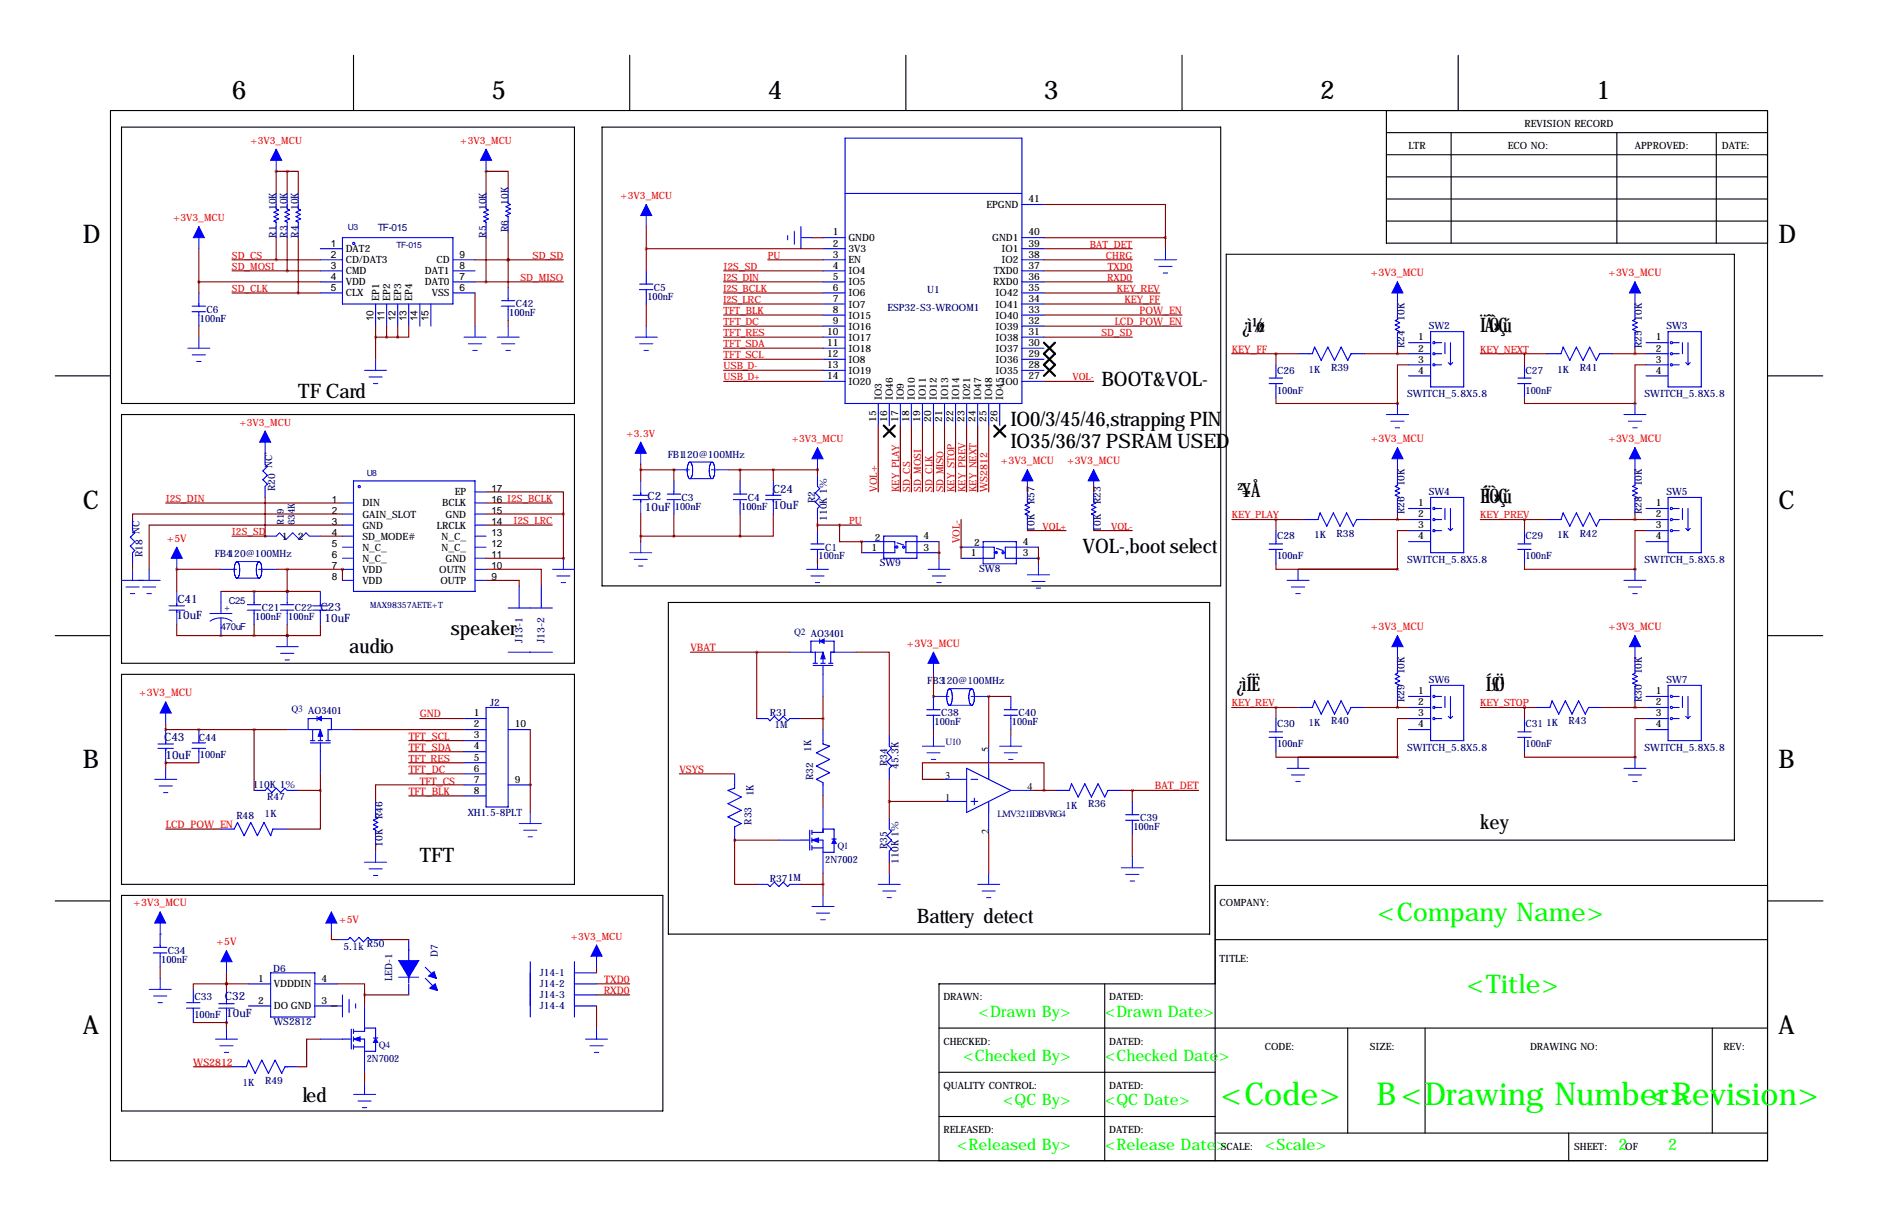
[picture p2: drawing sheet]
<svg xmlns="http://www.w3.org/2000/svg" width="432mm" height="279mm" viewBox="0 0 432 279" stroke-linecap="round" stroke-linejoin="round" font-family="sans-serif">
<defs><g id="words">
<g font-size="7.3" fill="#0f0">
<text x="280.7" y="254">&lt;Code&gt;</text>
<text x="316.5" y="254">B&lt;Drawing Number&gt;</text>
<text x="379" y="254">&lt;Revision&gt;</text>
</g>
<g font-size="5.9">
<text x="53.3" y="22.9">6</text>
<text x="113" y="22.9">5</text>
<text x="176.5" y="22.9">4</text>
<text x="240" y="22.9">3</text>
<text x="303.5" y="22.9">2</text>
<text x="367" y="22.9">1</text>
<text x="19" y="55.9">D</text>
<text x="408.9" y="55.9">D</text>
<text x="19" y="116.8">C</text>
<text x="408.9" y="116.8">C</text>
<text x="19" y="176.5">B</text>
<text x="408.9" y="176.5">B</text>
<text x="19" y="237.5">A</text>
<text x="408.9" y="237.5">A</text>
</g>
<g font-size="5.9" fill="#0f0">
<text x="316.8" y="211.6">&lt;Company Name&gt;</text>
<text x="337.3" y="228.1">&lt;Title&gt;</text>
</g>
<g font-size="4.6">
<text x="285.7" y="76.2">¿ì½</text>
<text x="288.9" y="76.2">ø</text>
<text x="340.4" y="76.2">ÏÂÒ»Çú</text>
<text x="253.2" y="88.6">BOOT&amp;VOL-</text>
<text x="68.6" y="91.4">TF Card</text>
<text x="232.4" y="97.8">IO0/3/45/46,strapping PIN</text>
<text x="232.4" y="102.9">IO35/36/37 PSRAM USED</text>
<text x="284.5" y="114.3">²¥·Å</text>
<text x="340.4" y="115.6">ÉÏÒ»Çú</text>
<text x="248.9" y="127">VOL-,boot select</text>
<text x="103.6" y="145.8">speaker</text>
<text x="80.3" y="150.1">audio</text>
<text x="284.5" y="158.8">¿ìÍË</text>
<text x="341.6" y="158.8">Í£Ö¹</text>
<text x="340.4" y="190.5">key</text>
<text x="96.5" y="198.1">TFT</text>
<text x="210.8" y="212.1">Battery detect</text>
<text x="69.6" y="253.2">led</text>
</g>
<g font-size="3.6" fill="#0f0">
<text x="225" y="233.7">&lt;Drawn By&gt;</text>
<text x="254" y="233.7">&lt;Drawn Date&gt;</text>
<text x="221.4" y="243.8">&lt;Checked By&gt;</text>
<text x="254" y="243.8">&lt;Checked Date&gt;</text>
<text x="230.6" y="254">&lt;QC By&gt;</text>
<text x="254" y="254">&lt;QC Date&gt;</text>
<text x="220" y="264.2">&lt;Released By&gt;</text>
<text x="254" y="264.2">&lt;Release Date&gt;</text>
<text x="290.8" y="264.2">&lt;Scale&gt;</text>
<text x="372.1" y="264.2">2</text>
<text x="383.5" y="264.2">2</text>
</g>
<g font-size="2.6" fill="#000080">
<text x="177.7" y="113.4">C24</text>
<text x="148.3" y="117.4">10uF</text>
<text x="148.9" y="114.9">C2</text>
<text x="177.8" y="116.9">10uF</text>
<text x="40.6" y="142.3">10uF</text>
<text x="40.8" y="138.5">C41</text>
<text x="73.7" y="140.3">C23</text>
<text x="74.6" y="142.8">10uF</text>
<text x="37.7" y="170.2">C43</text>
<text x="38.1" y="174.3">10uF</text>
<text x="51.7" y="229.7">C32</text>
<text x="52" y="233.7">10uF</text>
</g>
<g font-size="2.4" fill="#f00">
<text x="315.2" y="63.5">+3V3_MCU</text>
<text x="369.8" y="63.5">+3V3_MCU</text>
<text x="258.5" y="69.6">KEY_FF</text>
<text x="256.3" y="74.7">LCD_POW_EN</text>
<text x="262" y="72.1">POW_EN</text>
<text x="283.2" y="81">KEY_FF</text>
<text x="315.2" y="101.6">+3V3_MCU</text>
<text x="369.8" y="101.6">+3V3_MCU</text>
<text x="230.1" y="106.7">+3V3_MCU</text>
<text x="245.3" y="106.7">+3V3_MCU</text>
<text x="201.7" y="113" transform="rotate(-90 201.7 113)">VOL+</text>
<text x="227.1" y="113" transform="rotate(-90 227.1 113)">WS2812</text>
<text x="38.3" y="124.5">+5V</text>
<text x="220.7" y="124.8" transform="rotate(-90 220.7 124.8)">VOL-</text>
<text x="158.7" y="149.6">VBAT</text>
<text x="208.5" y="148.6">+3V3_MCU</text>
<text x="315.2" y="144.8">+3V3_MCU</text>
<text x="369.8" y="144.8">+3V3_MCU</text>
<text x="32" y="160">+3V3_MCU</text>
<text x="96.5" y="164.8">GND</text>
<text x="94" y="169.9">TFT_SCL</text>
<text x="94" y="172.5">TFT_SDA</text>
<text x="94" y="177.5">TFT_DC</text>
<text x="156.2" y="177.5">VSYS</text>
<text x="94" y="182.6">TFT_BLK</text>
<text x="96.5" y="180.3">TFT_CS</text>
<text x="265.5" y="181.4">BAT_DET</text>
<text x="38.1" y="190.2">LCD_POW_EN</text>
<text x="30.7" y="208.3">+3V3_MCU</text>
<text x="78" y="212.1">+5V</text>
<text x="49.8" y="217.2">+5V</text>
<text x="138.9" y="225.8">TXD0</text>
<text x="138.8" y="228.3">RXD0</text>
<text x="44.4" y="244.9">WS2812</text>
</g>
<g font-size="2.4">
<text x="64.8" y="124">1</text>
<text x="68.5" y="124">2</text>
<text x="227.3" y="172.7" transform="rotate(-90 227.3 172.7)">5</text>
<text x="217.4" y="179.1">3</text>
<text x="217.4" y="184.1">1</text>
<text x="236.2" y="181.6">4</text>
<text x="227.3" y="191.6" transform="rotate(-90 227.3 191.6)">2</text>
</g>
<g font-size="2.4" fill="#000080">
<text x="120.1" y="147.8" transform="rotate(-90 120.1 147.8)">J13-1</text>
<text x="125.2" y="147.8" transform="rotate(-90 125.2 147.8)">J13-2</text>
</g>
<g font-size="2.3">
<text x="350.5" y="29.2">REVISION RECORD</text>
<text x="323.8" y="34.3">LTR</text>
<text x="346.7" y="34.3">ECO NO:</text>
<text x="375.9" y="34.3">APPROVED:</text>
<text x="395.9" y="34.3">DATE:</text>
<text x="226.8" y="47.8">EPGND</text>
<text x="236.5" y="46.5">41</text>
<text x="76" y="56.6">1</text>
<text x="76" y="59.2">2</text>
<text x="79.5" y="58">DAT2</text>
<text x="105.7" y="59.2">9</text>
<text x="191.5" y="54.1">1</text>
<text x="191.5" y="56.6">2</text>
<text x="191.5" y="59.2">3</text>
<text x="195.1" y="55.4">GND0</text>
<text x="195.1" y="58">3V3</text>
<text x="228.1" y="55.4">GND1</text>
<text x="230.2" y="58">IO1</text>
<text x="236.5" y="59.2">38</text>
<text x="236.5" y="56.6">39</text>
<text x="236.5" y="54.1">40</text>
<text x="76" y="61.7">3</text>
<text x="76" y="64.3">4</text>
<text x="79.5" y="60.5">CD/DAT3</text>
<text x="79.5" y="63">CMD</text>
<text x="79.5" y="65.6">VDD</text>
<text x="97.7" y="65.6">DAT0</text>
<text x="97.7" y="63">DAT1</text>
<text x="100.3" y="60.5">CD</text>
<text x="105.7" y="64.3">7</text>
<text x="105.7" y="61.7">8</text>
<text x="191.5" y="61.7">4</text>
<text x="191.5" y="64.3">5</text>
<text x="195.1" y="60.5">EN</text>
<text x="195.1" y="63">IO4</text>
<text x="195.1" y="65.6">IO5</text>
<text x="228.4" y="65.6">RXD0</text>
<text x="228.5" y="63">TXD0</text>
<text x="230.2" y="60.5">IO2</text>
<text x="236.5" y="64.3">36</text>
<text x="236.5" y="61.7">37</text>
<text x="76" y="66.8">5</text>
<text x="79.5" y="68.1">CLX</text>
<text x="87.2" y="69.1" transform="rotate(-90 87.2 69.1)">EP1</text>
<text x="89.7" y="69.1" transform="rotate(-90 89.7 69.1)">EP2</text>
<text x="92.2" y="69.1" transform="rotate(-90 92.2 69.1)">EP3</text>
<text x="94.8" y="69.1" transform="rotate(-90 94.8 69.1)">EP4</text>
<text x="99.3" y="68.1">VSS</text>
<text x="105.7" y="66.8">6</text>
<text x="191.5" y="66.8">6</text>
<text x="191.5" y="69.3">7</text>
<text x="191.5" y="71.9">8</text>
<text x="195.1" y="68.1">IO6</text>
<text x="195.1" y="70.7">IO7</text>
<text x="228.9" y="70.7">IO41</text>
<text x="228.9" y="68.1">IO42</text>
<text x="236.5" y="71.9">33</text>
<text x="236.5" y="69.3">34</text>
<text x="236.5" y="66.8">35</text>
<text x="85.9" y="73.7" transform="rotate(-90 85.9 73.7)">10</text>
<text x="88.4" y="73.7" transform="rotate(-90 88.4 73.7)">11</text>
<text x="90.9" y="73.7" transform="rotate(-90 90.9 73.7)">12</text>
<text x="93.5" y="73.7" transform="rotate(-90 93.5 73.7)">13</text>
<text x="96" y="73.7" transform="rotate(-90 96 73.7)">14</text>
<text x="98.6" y="73.7" transform="rotate(-90 98.6 73.7)">15</text>
<text x="190.2" y="77">10</text>
<text x="191.5" y="74.4">9</text>
<text x="195.1" y="73.2">IO15</text>
<text x="195.1" y="75.7">IO16</text>
<text x="228.9" y="75.7">IO39</text>
<text x="228.9" y="73.2">IO40</text>
<text x="236.5" y="77">31</text>
<text x="236.5" y="74.4">32</text>
<text x="190.2" y="79.5">11</text>
<text x="190.2" y="82">12</text>
<text x="195.1" y="78.3">IO17</text>
<text x="195.1" y="80.8">IO18</text>
<text x="195.1" y="83.4">IO8</text>
<text x="228.9" y="83.4">IO36</text>
<text x="228.9" y="80.8">IO37</text>
<text x="228.9" y="78.3">IO38</text>
<text x="236.5" y="82">29</text>
<text x="236.5" y="79.5">30</text>
<text x="326.1" y="78.2">1</text>
<text x="326.1" y="80.8">2</text>
<text x="326.1" y="83.3">3</text>
<text x="380.7" y="78.2">1</text>
<text x="380.7" y="80.8">2</text>
<text x="380.7" y="83.3">3</text>
<text x="190.2" y="84.6">13</text>
<text x="190.2" y="87.1">14</text>
<text x="195.1" y="85.9">IO19</text>
<text x="195.1" y="88.4">IO20</text>
<text x="228.9" y="85.9">IO35</text>
<text x="230.2" y="88.4">IO0</text>
<text x="236.5" y="87.1">27</text>
<text x="236.5" y="84.6">28</text>
<text x="326.1" y="85.9">4</text>
<text x="380.7" y="85.9">4</text>
<text x="202.7" y="91.9" transform="rotate(-90 202.7 91.9)">IO3</text>
<text x="205.3" y="91.9" transform="rotate(-90 205.3 91.9)">IO46</text>
<text x="207.8" y="91.9" transform="rotate(-90 207.8 91.9)">IO9</text>
<text x="210.4" y="91.9" transform="rotate(-90 210.4 91.9)">IO10</text>
<text x="212.9" y="91.9" transform="rotate(-90 212.9 91.9)">IO11</text>
<text x="215.4" y="91.9" transform="rotate(-90 215.4 91.9)">IO12</text>
<text x="218" y="91.9" transform="rotate(-90 218 91.9)">IO13</text>
<text x="220.5" y="91.9" transform="rotate(-90 220.5 91.9)">IO14</text>
<text x="223.1" y="91.9" transform="rotate(-90 223.1 91.9)">IO21</text>
<text x="225.6" y="91.9" transform="rotate(-90 225.6 91.9)">IO47</text>
<text x="228.1" y="91.9" transform="rotate(-90 228.1 91.9)">IO48</text>
<text x="230.7" y="91.9" transform="rotate(-90 230.7 91.9)">IO45</text>
<text x="201.4" y="96.9" transform="rotate(-90 201.4 96.9)">15</text>
<text x="204" y="96.9" transform="rotate(-90 204 96.9)">16</text>
<text x="206.5" y="96.9" transform="rotate(-90 206.5 96.9)">17</text>
<text x="209" y="96.9" transform="rotate(-90 209 96.9)">18</text>
<text x="211.6" y="96.9" transform="rotate(-90 211.6 96.9)">19</text>
<text x="214.1" y="96.9" transform="rotate(-90 214.1 96.9)">20</text>
<text x="216.7" y="96.9" transform="rotate(-90 216.7 96.9)">21</text>
<text x="219.2" y="96.9" transform="rotate(-90 219.2 96.9)">22</text>
<text x="221.7" y="96.9" transform="rotate(-90 221.7 96.9)">23</text>
<text x="224.3" y="96.9" transform="rotate(-90 224.3 96.9)">24</text>
<text x="226.8" y="96.9" transform="rotate(-90 226.8 96.9)">25</text>
<text x="229.4" y="96.9" transform="rotate(-90 229.4 96.9)">26</text>
<text x="104.6" y="113.8">EP</text>
<text x="113" y="113">17</text>
<text x="76.3" y="115.6">1</text>
<text x="76.3" y="118.1">2</text>
<text x="83.3" y="116.4">DIN</text>
<text x="83.3" y="118.9">GAIN_SLOT</text>
<text x="101.7" y="116.4">BCLK</text>
<text x="102.4" y="118.9">GND</text>
<text x="113" y="118.1">15</text>
<text x="113" y="115.6">16 I2S_BCLK</text>
<text x="326.1" y="116.3">1</text>
<text x="326.1" y="118.9">2</text>
<text x="380.7" y="116.3">1</text>
<text x="380.7" y="118.9">2</text>
<text x="76.3" y="120.7">3</text>
<text x="76.3" y="123.2">4</text>
<text x="76.3" y="125.7">5</text>
<text x="83.3" y="121.5">GND</text>
<text x="83.3" y="124">SD_MODE#</text>
<text x="100.5" y="121.5">LRCLK</text>
<text x="101.5" y="124">N_C_</text>
<text x="113" y="125.7">12</text>
<text x="113" y="123.2">13</text>
<text x="113" y="120.7">14</text>
<text x="201.1" y="124.2">2</text>
<text x="212.3" y="124">4</text>
<text x="224" y="125.5">2</text>
<text x="235.2" y="125.2">4</text>
<text x="326.1" y="121.4">3</text>
<text x="326.1" y="124">4</text>
<text x="380.7" y="121.4">3</text>
<text x="380.7" y="124">4</text>
<text x="76.3" y="128.3">6</text>
<text x="76.3" y="130.8">7</text>
<text x="83.3" y="126.5">N_C_</text>
<text x="83.3" y="129.1">N_C_</text>
<text x="83.3" y="131.6">VDD</text>
<text x="101" y="131.6">OUTN</text>
<text x="101.5" y="126.5">N_C_</text>
<text x="102.4" y="129.1">GND</text>
<text x="113" y="130.8">10</text>
<text x="113" y="128.3">11</text>
<text x="200.4" y="126.5">1</text>
<text x="212.3" y="126.5">3</text>
<text x="223.2" y="127.8">1</text>
<text x="235.2" y="127.8">3</text>
<text x="76.3" y="133.3">8</text>
<text x="83.3" y="134.2">VDD</text>
<text x="101.3" y="134.2">OUTP</text>
<text x="113" y="133.3">9</text>
<text x="326.1" y="159.5">1</text>
<text x="380.7" y="159.5">1</text>
<text x="108.9" y="164.6">1</text>
<text x="108.9" y="167.1">2</text>
<text x="118.4" y="167.1">10</text>
<text x="326.1" y="162.1">2</text>
<text x="326.1" y="164.6">3</text>
<text x="326.1" y="167.1">4</text>
<text x="380.7" y="162.1">2</text>
<text x="380.7" y="164.6">3</text>
<text x="380.7" y="167.1">4</text>
<text x="108.9" y="169.7">3</text>
<text x="108.9" y="172.2">4</text>
<text x="108.9" y="174.8">5</text>
<text x="108.9" y="177.3">6</text>
<text x="108.9" y="179.8">7</text>
<text x="118.4" y="179.8">9</text>
<text x="108.9" y="182.4">8</text>
<text x="280.4" y="208.3">COMPANY:</text>
<text x="280.4" y="221">TITLE:</text>
<text x="59.4" y="225.6">1</text>
<text x="63" y="226.9">VDDDIN</text>
<text x="73.9" y="225.6">4</text>
<text x="59.4" y="230.6">2</text>
<text x="63" y="231.9">DO GND</text>
<text x="73.9" y="230.6">3</text>
<text x="216.9" y="229.9">DRAWN:</text>
<text x="255" y="229.9">DATED:</text>
<text x="216.9" y="240">CHECKED:</text>
<text x="255" y="240">DATED:</text>
<text x="290.8" y="241.3">CODE:</text>
<text x="315" y="241.3">SIZE:</text>
<text x="351.8" y="241.3">DRAWING NO:</text>
<text x="396.2" y="241.3">REV:</text>
<text x="216.9" y="250.2">QUALITY CONTROL:</text>
<text x="255" y="250.2">DATED:</text>
<text x="216.9" y="260.3">RELEASED:</text>
<text x="255" y="260.3">DATED:</text>
<text x="280.7" y="264.2">SCALE:</text>
<text x="361.9" y="264.2">SHEET:</text>
<text x="373.7" y="264.2">OF</text>
</g>
<g font-size="2.3" fill="#f00">
<text x="57.6" y="33">+3V3_MCU</text>
<text x="105.8" y="33">+3V3_MCU</text>
<text x="142.7" y="45.7">+3V3_MCU</text>
<text x="39.8" y="50.8">+3V3_MCU</text>
<text x="53.3" y="59.4">SD_CS</text>
<text x="122.4" y="59.4">SD_SD</text>
<text x="176.5" y="59.4">PU</text>
<text x="250.6" y="56.9">BAT_DET</text>
<text x="254.3" y="59.4">CHRG</text>
<text x="53.3" y="62">SD_MOSI</text>
<text x="119.7" y="64.5">SD_MISO</text>
<text x="166.4" y="62">I2S_SD</text>
<text x="166.4" y="64.5">I2S_DIN</text>
<text x="254.6" y="64.5">RXD0</text>
<text x="254.7" y="62">TXD0</text>
<text x="53.3" y="67.1">SD_CLK</text>
<text x="166.4" y="67.1">I2S_BCLK</text>
<text x="166.4" y="69.6">I2S_LRC</text>
<text x="256.8" y="67.1">KEY_REV</text>
<text x="166.4" y="72.1">TFT_BLK</text>
<text x="166.4" y="74.7">TFT_DC</text>
<text x="166.4" y="77.2">TFT_RES</text>
<text x="253.2" y="77.2">SD_SD</text>
<text x="166.4" y="79.8">TFT_SDA</text>
<text x="166.4" y="82.3">TFT_SCL</text>
<text x="340.4" y="81">KEY_NEXT</text>
<text x="166.4" y="84.8">USB_D-</text>
<text x="166.4" y="87.4">USB_D+</text>
<text x="246.6" y="87.4">VOL-</text>
<text x="55" y="97.8">+3V3_MCU</text>
<text x="144" y="100.3">+3.3V</text>
<text x="182" y="101.6">+3V3_MCU</text>
<text x="206.8" y="113" transform="rotate(-90 206.8 113)">KEY_PLAY</text>
<text x="209.3" y="113" transform="rotate(-90 209.3 113)">SD_CS</text>
<text x="211.8" y="113" transform="rotate(-90 211.8 113)">SD_MOSI</text>
<text x="214.4" y="113" transform="rotate(-90 214.4 113)">SD_CLK</text>
<text x="216.9" y="113" transform="rotate(-90 216.9 113)">SD_MISO</text>
<text x="219.5" y="113" transform="rotate(-90 219.5 113)">KEY_STOP</text>
<text x="222" y="113" transform="rotate(-90 222 113)">KEY_PREV</text>
<text x="224.5" y="113" transform="rotate(-90 224.5 113)">KEY_NEXT</text>
<text x="38.1" y="115.3">I2S_DIN</text>
<text x="283.2" y="119.1">KEY_PLAY</text>
<text x="340.4" y="119.1">KEY_PREV</text>
<text x="53.3" y="122.9">I2S_SD</text>
<text x="118" y="120.4">I2S_LRC</text>
<text x="195.2" y="120.4">PU</text>
<text x="239.7" y="121.7">VOL+</text>
<text x="255.5" y="121.7">VOL-</text>
<text x="283.2" y="162.3">KEY_REV</text>
<text x="340.4" y="162.3">KEY_STOP</text>
<text x="94" y="175">TFT_RES</text>
<text x="131.2" y="215.9">+3V3_MCU</text>
</g>
<g font-size="2.3" fill="#000080">
<text x="116.8" y="47" transform="rotate(-90 116.8 47)">10K</text>
<text x="63.5" y="48.3" transform="rotate(-90 63.5 48.3)">10K</text>
<text x="66" y="48.3" transform="rotate(-90 66 48.3)">10K</text>
<text x="68.6" y="48.3" transform="rotate(-90 68.6 48.3)">10K</text>
<text x="86.9" y="53.1">TF-015</text>
<text x="111.8" y="48.3" transform="rotate(-90 111.8 48.3)">10K</text>
<text x="116.8" y="53.3" transform="rotate(-90 116.8 53.3)">R6</text>
<text x="63.5" y="54.6" transform="rotate(-90 63.5 54.6)">R1</text>
<text x="66" y="54.6" transform="rotate(-90 66 54.6)">R3</text>
<text x="68.6" y="54.6" transform="rotate(-90 68.6 54.6)">R4</text>
<text x="111.8" y="54.6" transform="rotate(-90 111.8 54.6)">R5</text>
<text x="47.5" y="71.9">C6</text>
<text x="118.6" y="70.6">C42</text>
<text x="148.8" y="68.8">100nF</text>
<text x="150.4" y="66.8">C5</text>
<text x="204" y="71.5">ESP32-S3-WROOM1</text>
<text x="213.2" y="67.3">U1</text>
<text x="46" y="73.9">100nF</text>
<text x="117.1" y="72.6">100nF</text>
<text x="322.9" y="73.7" transform="rotate(-90 322.9 73.7)">10K</text>
<text x="328.5" y="75.7">SW2</text>
<text x="377.5" y="73.7" transform="rotate(-90 377.5 73.7)">10K</text>
<text x="383.1" y="75.7">SW3</text>
<text x="322.9" y="80" transform="rotate(-90 322.9 80)">R24</text>
<text x="377.5" y="80" transform="rotate(-90 377.5 80)">R25</text>
<text x="293.6" y="85.9">C26</text>
<text x="300.9" y="85.6">1K</text>
<text x="306.1" y="85.2">R39</text>
<text x="350.8" y="85.9">C27</text>
<text x="358" y="85.6">1K</text>
<text x="363.2" y="85.2">R41</text>
<text x="293.6" y="90.4">100nF</text>
<text x="323.5" y="91.3">SWITCH_5.8X5.8</text>
<text x="350.8" y="90.4">100nF</text>
<text x="378.1" y="91.3">SWITCH_5.8X5.8</text>
<text x="62.6" y="107.4" transform="rotate(-90 62.6 107.4)">NC</text>
<text x="153.5" y="105.2">FB1120@100MHz</text>
<text x="63.2" y="112.8" transform="rotate(-90 63.2 112.8)">R20</text>
<text x="322.9" y="111.8" transform="rotate(-90 322.9 111.8)">10K</text>
<text x="328.5" y="113.8">SW4</text>
<text x="377.5" y="111.8" transform="rotate(-90 377.5 111.8)">10K</text>
<text x="383.1" y="113.8">SW5</text>
<text x="155.2" y="117.1">100nF</text>
<text x="156.7" y="115.1">C3</text>
<text x="170.4" y="117.1">100nF</text>
<text x="172" y="115.1">C4</text>
<text x="187.5" y="115.7" transform="rotate(-90 187.5 115.7)">R2</text>
<text x="190.1" y="119.7" transform="rotate(-90 190.1 119.7)">110K 1%</text>
<text x="237.8" y="115.8" transform="rotate(-90 237.8 115.8)">R57</text>
<text x="253.1" y="115.8" transform="rotate(-90 253.1 115.8)">R23</text>
<text x="322.9" y="118.1" transform="rotate(-90 322.9 118.1)">R26</text>
<text x="377.5" y="118.1" transform="rotate(-90 377.5 118.1)">R28</text>
<text x="32.1" y="122.7" transform="rotate(-90 32.1 122.7)">NC</text>
<text x="237.8" y="122.2" transform="rotate(-90 237.8 122.2)">10K</text>
<text x="253.1" y="122.2" transform="rotate(-90 253.1 122.2)">10K</text>
<text x="293.6" y="124">C28</text>
<text x="302.1" y="123.7">1K</text>
<text x="307.3" y="123.3">R38</text>
<text x="350.8" y="124">C29</text>
<text x="358" y="123.7">1K</text>
<text x="363.2" y="123.3">R42</text>
<text x="32.8" y="128" transform="rotate(-90 32.8 128)">R18</text>
<text x="49.4" y="128">FB4120@100MHz</text>
<text x="188.2" y="128.5">100nF</text>
<text x="189.7" y="126.5">C1</text>
<text x="202.3" y="130.1">SW9</text>
<text x="225.1" y="131.4">SW8</text>
<text x="293.6" y="128.5">100nF</text>
<text x="323.5" y="129.4">SWITCH_5.8X5.8</text>
<text x="350.8" y="128.5">100nF</text>
<text x="378.1" y="129.4">SWITCH_5.8X5.8</text>
<text x="51.6" y="140.5">+</text>
<text x="58.7" y="142.5">100nF</text>
<text x="60.2" y="140.5">C21</text>
<text x="66.3" y="142.5">100nF</text>
<text x="67.8" y="140.5">C22</text>
<text x="322.9" y="154.9" transform="rotate(-90 322.9 154.9)">10K</text>
<text x="377.5" y="154.9" transform="rotate(-90 377.5 154.9)">10K</text>
<text x="213.2" y="157.2">FB3120@100MHz</text>
<text x="322.9" y="161.3" transform="rotate(-90 322.9 161.3)">R29</text>
<text x="328.5" y="157">SW6</text>
<text x="377.5" y="161.3" transform="rotate(-90 377.5 161.3)">R30</text>
<text x="383.1" y="157">SW7</text>
<text x="112.7" y="162.3">J2</text>
<text x="177" y="164.6">R31</text>
<text x="178.1" y="167.2">1M</text>
<text x="214.9" y="166.6">100nF</text>
<text x="216.4" y="164.6">C38</text>
<text x="232.7" y="166.6">100nF</text>
<text x="234.2" y="164.6">C40</text>
<text x="293.6" y="167.1">C30</text>
<text x="300.9" y="166.9">1K</text>
<text x="306.1" y="166.5">R40</text>
<text x="350.8" y="167.1">C31</text>
<text x="355.5" y="166.9">1K</text>
<text x="360.7" y="166.5">R43</text>
<text x="45.7" y="170.2">C44</text>
<text x="186.5" y="172.8" transform="rotate(-90 186.5 172.8)">1K</text>
<text x="293.6" y="171.7">100nF</text>
<text x="323.5" y="172.6">SWITCH_5.8X5.8</text>
<text x="350.8" y="171.7">100nF</text>
<text x="378.1" y="172.6">SWITCH_5.8X5.8</text>
<text x="46" y="174.2">100nF</text>
<text x="186.9" y="179.3" transform="rotate(-90 186.9 179.3)">R32</text>
<text x="204" y="176" transform="rotate(-90 204 176)">R34</text>
<text x="206.6" y="176.6" transform="rotate(-90 206.6 176.6)">45.3K</text>
<text x="58.1" y="181.1">110K 1%</text>
<text x="61.5" y="183.7">R47</text>
<text x="173.2" y="183" transform="rotate(-90 173.2 183)">1K</text>
<text x="245" y="185.9">1K</text>
<text x="250.2" y="185.5">R36</text>
<text x="54.3" y="188.2">R48</text>
<text x="60.8" y="187.8">1K</text>
<text x="88" y="188.2" transform="rotate(-90 88 188.2)">R46</text>
<text x="107.5" y="187.5">XH1.5-8PLT</text>
<text x="172.8" y="189.5" transform="rotate(-90 172.8 189.5)">R33</text>
<text x="260.6" y="190.8">100nF</text>
<text x="262.1" y="188.7">C39</text>
<text x="88" y="194.6" transform="rotate(-90 88 194.6)">10K</text>
<text x="204" y="195.1" transform="rotate(-90 204 195.1)">R35</text>
<text x="177" y="202.7">R371M</text>
<text x="189.7" y="198.4">2N7002</text>
<text x="206.6" y="198.4" transform="rotate(-90 206.6 198.4)">110K 1%</text>
<text x="37.1" y="221.2">100nF</text>
<text x="38.6" y="219.2">C34</text>
<text x="79" y="218.2">5.1k</text>
<text x="84.3" y="217.5">R50</text>
<text x="100.7" y="219.9" transform="rotate(-90 100.7 219.9)">D7</text>
<text x="62.8" y="223.3">D6</text>
<text x="90.2" y="225.4" transform="rotate(-90 90.2 225.4)">LED-1</text>
<text x="124.1" y="224.3">J14-1</text>
<text x="124.1" y="226.8">J14-2</text>
<text x="44.7" y="229.9">C33</text>
<text x="44.7" y="233.9">100nF</text>
<text x="124.1" y="229.4">J14-3</text>
<text x="124.1" y="231.9">J14-4</text>
<text x="62.9" y="235.5">WS2812</text>
<text x="84.3" y="244.1">2N7002</text>
<text x="55.8" y="249.4">1K</text>
<text x="60.9" y="249">R49</text>
</g>
<g font-size="2.2" fill="#000080">
<text x="65.3" y="120.7" transform="rotate(-90 65.3 120.7)">R19</text>
<text x="67.8" y="120.7" transform="rotate(-90 67.8 120.7)">634K</text>
<text x="52.6" y="138.7">C25</text>
<text x="50.8" y="144.8">470uF</text>
<text x="182.6" y="145.9">Q2 AO3401</text>
<text x="67.1" y="163.7">Q3 AO3401</text>
<text x="217.4" y="171.2">U10</text>
<text x="229.4" y="187.7">LMV321IDBVRG4</text>
<text x="192.5" y="195.1">Q1</text>
<text x="87.1" y="240.8">Q4</text>
</g>
<g font-size="2" fill="#000080">
<text x="80" y="52.8">U3</text>
<text x="91.2" y="56.9">TF-015</text>
<text x="84.3" y="109.5">U8</text>
<text x="85.1" y="139.7">MAX98357AETE+T</text>
</g>
</g></defs>
<g fill="none" stroke="#000" stroke-width=".25">
<path d="M81.3 12.7v12.7M144.8 12.7v12.7M208.3 12.7v12.7M271.8 12.7v12.7M335.3 12.7v12.7M25.4 25.4h381v241.3h-381zM27.9 29.2h104.2v63.5h-104.2zM138.4 29.2h142.3v105.4h-142.3zM318.8 30.5h87.6M318.8 35.6h87.6M318.8 25.4v30.5h87.6M333.7 30.5v25.4"/>
<path d="M371.8 30.5v25.4M394.6 30.5v25.4M281.9 58.4h116.9v134.6h-116.9zM318.8 45.7h87.6M318.8 50.8h87.6M318.8 40.6h87.6M12.7 86.4h12.7M27.9 95.2h104.2v57.2h-104.2zM406.4 86.4h12.7M153.7 138.4h124.4v76.2h-124.4zM12.7 146h12.7M27.9 154.9h104.2v48.3h-104.2z"/>
<path d="M406.4 146h12.7M12.7 207h12.7M27.9 205.7h124.5v49.6h-124.5zM279.4 215.9h127M406.4 203.5h-127v63.2M406.5 207h12.7M215.9 236.2h190.5M254 226.1v40.6M279.4 226.1h-63.5v40.6M309.9 236.2v24.1M327.7 236.2v24.1M393.7 236.2v24.1"/>
<path d="M215.9 246.4h63.5M215.9 256.5h63.5M279.4 260.3h127M360.7 260.3v6.4"/>
</g>
<path d="M240 78.7l2.6 2.6-2.6 2.5 2.6 2.6M242.6 78.7l-2.6 2.6 2.6 2.5-2.6 2.6M203.2 97.8l2.5 2.5M205.7 97.8l-2.5 2.5M228.6 97.8l2.5 2.5M231.1 97.8l-2.5 2.5" fill="none" stroke="#000" stroke-width=".51"/>
<g fill="none" stroke="#00f" stroke-width=".25">
<path d="M194.3 31.8h40.6v60.9h-40.6zM63.5 47v1l.5 .3-1 .5 1 .5-1 .5 1 .5-1 .5 .5 .3v1M66 47v1l.5 .3-1 .5 1 .5-1 .5 1 .5-1 .5 .5 .3v1M68.6 47v1l.5 .3-1 .5 1 .5-1 .5 1 .5-1 .5 .5 .3v1M73.7 57.2h5M73.7 59.7h5M78.7 54.6h25.4v15.2h-25.4zM104.1 59.7h5.1M111.8 47v1l.5 .3-1 .5 1 .5-1 .5 1 .5-1 .5 .5 .3v1M116.8 45.7v1l.5 .3-1 .5 1 .5-1 .5 1 .5-1 .5 .5 .3v1M189.2 54.6h5.1M189.2 57.2h5.1"/>
<path d="M189.2 59.7h5.1M194.3 44.4h40.6M234.9 54.6h5.1M234.9 57.2h5.1M234.9 59.7h5.1M234.9 47h5.1M44.1 71.6h3.1M44.2 70.4h3M45.7 67.3v3.1M45.7 71.6v3.3M73.7 62.2h5M73.7 64.8h5"/>
<path d="M73.7 67.3h5M86.4 69.8v5.1M88.9 69.8v5.1M91.4 69.8v5.1M94 69.8v5.1M96.5 69.8v5.1M99.1 69.8v5.1M104.1 62.2h5.1M104.1 64.8h5.1M104.1 67.3h5.1M115.3 70.4h3.1M115.3 69.1h3.1"/>
<path d="M116.8 66v3.1M116.8 70.4v3.3M147 66.5h3.1M147.1 65.3h3M148.6 62.2v3.1M148.6 66.5v3.3M189.2 62.2h5.1M189.2 64.8h5.1M189.2 67.3h5.1M189.2 69.8h5.1M189.2 72.4h5.1M189.2 74.9h5.1"/>
<path d="M189.2 77.5h5.1M234.9 62.2h5.1M234.9 64.8h5.1M234.9 67.3h5.1M234.9 69.8h5.1M234.9 72.4h5.1M234.9 74.9h5.1M234.9 77.5h5.1M321.3 72.4v1l-.5 .3 1 .5-1 .5 1 .5-1 .5 1 .5-.5 .3v1M323.8 78.7h5.1M328.9 76.2h7.6v12.7h-7.6zM329.9 78.7h1.6"/>
<path d="M332.2 78.7v2.6M333.5 78.7v5.1M375.9 72.4v1l-.5 .3 1 .5-1 .5 1 .5-1 .5 1 .5-.5 .3v1M378.5 78.7h5M383.5 76.2h7.7v12.7h-7.7zM384.6 78.7h1.5M386.8 78.7v2.6M388.1 78.7v5.1M189.2 80h5.1M189.2 82.5h5.1M189.2 85.1h5.1M189.2 87.6h5.1"/>
<path d="M201.9 92.7v5.1M204.5 92.7v5.1M207 92.7v5.1M209.5 92.7v5.1M212.1 92.7v5.1M214.6 92.7v5.1M217.2 92.7v5.1M219.7 92.7v5.1M222.2 92.7v5.1M224.8 92.7v5.1M227.3 92.7v5.1M229.9 92.7v5.1"/>
<path d="M234.9 80h5.1M234.9 82.5h5.1M234.9 85.1h5.1M234.9 87.6h5.1M291.8 88.1h3.1M291.8 86.9h3.1M293.4 83.8v3.1M293.4 88.1v3.3M298.4 81.3h3.4l.5-1.5 1.5 3 1.5-3 1.5 3 1.6-3 1.5 3 .7-1.5h3.1M323.8 81.3h5.1M323.8 83.8h5.1M323.8 86.4h5.1"/>
<path d="M329.9 81.3h1.6M329.9 83.8h1.6M333 83.3l.5 .5M334 83.3l-.5 .5M348.9 88.1h3.1M349 86.9h3M350.5 83.8v3.1M350.5 88.1v3.3M355.6 81.3h3.3l.5-1.5 1.5 3 1.6-3 1.5 3 1.5-3 1.5 3 .8-1.5h3M378.5 81.3h5M378.5 83.8h5M378.5 86.4h5"/>
<path d="M384.6 81.3h1.5M384.6 83.8h1.5M387.6 83.3l.5 .5M388.6 83.3l-.5 .5M30.5 119.4v2.5l.5 .5-1 1 1 1.1-1 1 1 1-.5 .5v2.5M61 104.1v2.6l.5 .5-1 1 1 1-1 1 1 1.1-.5 .5v2.5M81.3 110.5h27.9v25.4h-27.9zM145.5 113.8h3.6M145.5 114.8h3.6M147.3 113.3v.5M147.3 114.8v.5M153.4 114.8h3.1"/>
<path d="M153.4 113.5h3.1M154.9 110.5v3M154.9 114.8v3.3M168.6 114.8h3.1M168.7 113.5h3M170.2 110.5v3M170.2 114.8v3.3M176 113.8h3.6M176 114.8h3.6M177.8 113.3v.5M177.8 114.8v.5M188 109.2v2.6l.5 .5-1 1 1 1-1 1 1 1-.5 .5v2.6"/>
<path d="M236.2 114.3v1l.5 .3-1 .5 1 .5-1 .5 1 .5-1 .5 .5 .3v1M251.5 114.3v1l.5 .3-1 .5 1 .5-1 .5 1 .5-1 .5 .5 .3v1M299.7 119.4h3.3l.5-1.5 1.6 3 1.5-3 1.5 3 1.5-3 1.5 3 .8-1.5h3.1M321.3 110.5v1l-.5 .3 1 .5-1 .5 1 .5-1 .5 1 .5-.5 .3v1M323.8 119.4h5.1M323.8 116.8h5.1M328.9 114.3h7.6v12.7h-7.6zM329.9 119.4h1.6M329.9 116.8h1.6M332.2 116.8v2.6M333.5 116.8v5.1M355.6 119.4h3.3l.5-1.5 1.5 3 1.6-3 1.5 3 1.5-3 1.5 3 .8-1.5h3"/>
<path d="M375.9 110.5v1l-.5 .3 1 .5-1 .5 1 .5-1 .5 1 .5-.5 .3v1M378.5 119.4h5M378.5 116.8h5M383.5 114.3h7.7v12.7h-7.7zM384.6 119.4h1.5M384.6 116.8h1.5M386.8 116.8v2.6M388.1 116.8v5.1M38.9 139.2h3.5M40.6 138.7v.5M56.9 138.9h3M58.4 135.9v3"/>
<path d="M64.5 138.9h3.1M66 135.9v3M71.9 139.2h3.5M73.7 138.7v.5M116.8 139.7h10.2M119.4 134.6v5.1M124.5 134.6v5.1M186.4 126.2h3.1M186.4 125h3.1M188 121.9v3.1M188 126.2v3.3M198.1 124.5h7.6v2.5h-7.6"/>
<path d="M203.2 123.2h7.6v5.1h-7.6zM205.7 125.7h.5M206.2 124.7l1.6 .5M207.8 125.7h.5M215.9 124.5h-7.6v2.5h7.6M221 125.7h7.6v2.6h-7.6M226.1 124.5h7.6v5h-7.6zM228.6 127h.5M229.1 126l1.5 .5M230.6 127h.5M238.8 125.7h-7.7v2.6h7.7M291.8 126.2h3.1"/>
<path d="M291.8 125h3.1M293.4 121.9v3.1M293.4 126.2v3.3M323.8 121.9h5.1M323.8 124.5h5.1M329.9 121.9h1.6M333 121.4l.5 .5M334 121.4l-.5 .5M348.9 126.2h3.1M349 125h3M350.5 121.9v3.1M350.5 126.2v3.3"/>
<path d="M378.5 121.9h5M378.5 124.5h5M384.6 121.9h1.5M387.6 121.4l.5 .5M388.6 121.4l-.5 .5M38.9 140.2h3.5M40.6 140.2v.5M56.8 140.2h3.1M58.4 140.2v3.3M64.5 140.2h3.1M66 140.2v3.3M71.9 140.2h3.5"/>
<path d="M73.7 140.2v.5M116.8 149.9h10.2M186.7 149.9h2.5v2.5M186.9 152.9h4.6M186.9 152.4h1.1M187.5 149.9v2.5M188.5 146.8v1M188.5 147.3h-2.1v2.6M188.7 152.4h1M189.2 152.9v2M189.5 147.3h2.3v2.6h-.8v2.5M190.5 152.4h1"/>
<path d="M321.3 153.7v1l-.5 .2 1 .5-1 .6 1 .5-1 .5 1 .5-.5 .2v1.1M328.9 157.5h7.6v12.7h-7.6zM375.9 153.7v1l-.5 .2 1 .5-1 .6 1 .5-1 .5 1 .5-.5 .2v1.1M383.5 157.5h7.7v12.7h-7.7zM36.3 170.9h3.6M36.3 172h3.6M38.1 170.4v.5M38.1 172v.5M44.1 172h3.1M44.2 170.7h3M45.7 167.6v3.1M45.7 172v3.3"/>
<path d="M71.1 167.6h2.6v2.6M71.4 170.2h1M71.4 170.7h4.5M71.9 167.6v2.6M72.9 165.1h-2v2.5M72.9 164.6v1M73.2 170.2h1M73.7 170.7v2M73.9 165.1h2.3v2.5h-.8v2.6M74.9 170.2h1M106.7 170.2h5.1M106.7 165.1h5.1"/>
<path d="M106.7 167.6h5.1M106.7 172.7h5.1M106.7 175.3h5.1M106.7 177.8h5.1M111.8 162.6h5v22.8h-5zM116.8 167.6h5.1M168.9 177.8v3.3l-1.5 .5 3 1.5-3 1.6 3 1.5-3 1.5 3 1.5-1.5 .8v3M174 165.1h2.5l.5 .5 1.1-1 1 1 1-1 1 1 .5-.5h2.5M189.2 167.6v3.3l1.6 .5-3.1 1.6 3.1 1.5-3.1 1.5 3.1 1.5-3.1 1.6 1.5 .7v3.1M204.5 168.9v2.5l.5 .6-1 1 1 1-1 1 1 1-.5 .5v2.6M213.1 164.3h3.1M213.1 163.1h3.1"/>
<path d="M214.6 160v3.1M214.6 164.3v3.3M222.2 176.5l10.2 5.1-10.2 5.1zM223.3 179.1h1.5M227.3 176.5v2.6M230.8 164.3h3.1M230.9 163.1h3M232.4 160v3.1M232.4 164.3v3.3M291.8 169.4h3.1M291.8 168.1h3.1M293.4 165.1v3"/>
<path d="M293.4 169.4v3.3M298.4 162.6h3.4l.5-1.6 1.5 3.1 1.5-3.1 1.5 3.1 1.6-3.1 1.5 3.1 .7-1.5h3.1M323.8 162.6h5.1M323.8 165.1h5.1M323.8 160h5.1M323.8 167.6h5.1M329.9 162.6h1.6M329.9 165.1h1.6M329.9 160h1.6M332.2 160v2.6M333 164.6l.5 .5M333.5 160v5.1"/>
<path d="M334 164.6l-.5 .5M348.9 169.4h3.1M349 168.1h3M350.5 165.1v3M350.5 169.4v3.3M353.1 162.6h3.3l.5-1.6 1.5 3.1 1.5-3.1 1.5 3.1 1.6-3.1 1.5 3.1 .8-1.5h3M378.5 162.6h5M378.5 165.1h5M378.5 160h5M378.5 167.6h5M384.6 162.6h1.5M384.6 165.1h1.5"/>
<path d="M384.6 160h1.5M386.8 160v2.6M387.6 164.6l.5 .5M388.1 160v5.1M388.6 164.6l-.5 .5M50.8 190.5h3l.8-1.5 1.5 3 1.6-3 1.5 3 1.5-3 1.5 3 .5-1.5h3.3M58.4 181.6h2.6l.5-.5 1 1 1-1 1 1 1-1 .5 .5h2.6M86.4 186.7v1l.5 .3-1 .5 1 .5-1 .5 1 .5-1 .5 .5 .3v1M106.7 180.3h5.1M106.7 182.9h5.1M116.8 180.3h5.1M184.1 193h2.1"/>
<path d="M186.2 190.8v4.5M186.7 191.3h2.5v-.8h2.6v2.3M186.7 193h2.5v2.6M186.7 194.8h2.5M186.7 190.8v1M186.7 192.5v1M186.7 194.3v1M191.3 192.8h1M191.8 193.8v2h-2.6M204.5 188v2.5l.5 .5-1 1 1 1-1 1.1 1 1-.5 .5v2.5M223.3 184.1h1.5M224 183.4v1.5"/>
<path d="M227.3 184.1v2.6M242.6 181.6h3.3l.5-1.5 1.5 3 1.5-3 1.6 3 1.5-3 1.5 3 .8-1.5h3M258.8 188.5h3.1M258.8 187.2h3.1M260.3 184.1v3.1M260.3 188.5v3.3M35.3 218.9h3.1M35.3 217.7h3.1M36.8 214.6v3.1M36.8 218.9v3.3M77.5 215.9h2.5l.5-.5 1 1 1-1 1.1 1 1-1 .5 .5h2.5M94 215.9v9.9"/>
<path d="M174 203.2h2.5l.5 .5 1.1-1 1 1 1-1 1 1 .5-.5h2.5M42.9 231.6h3.1M42.9 230.4h3.1M44.4 227.3v3.1M44.4 231.6v3.3M50.3 230.6h3.5M50.3 231.6h3.5M52.1 230.1v.5M52.1 231.6v.6M57.1 226.1h5.1M57.1 231.1h5.1M62.2 223.5h10.2v10.2h-10.2z"/>
<path d="M72.4 226.1h5.1M72.4 231.1h5.1M78.7 238.8h2.1M80.8 236.5v4.5M81.3 237h2.5v-.8h2.6v2.3M81.3 236.5v1M81.3 238.3v1M81.3 238.8h2.5v2.5M85.9 238.5h1M86.4 239.5v2.1h-2.6M91.7 224.5h4.6M94 226.1v2.5"/>
<path d="M97.8 222.2l2.5 2.6M97.8 224.8l2.5 2.5M121.9 221v12.7M132.1 221v12.7M132.1 223.5h5.1M132.1 226.1h5.1M132.1 228.6h5.1M132.1 231.1h5.1M53.3 245.1h3.3l.5-1.5 1.6 3 1.5-3 1.5 3 1.5-3 1.6 3 .7-1.5h3.1M81.3 240v1M81.3 240.5h2.5"/>
<circle cx="81.3" cy="55.9" r=".25"/>
<circle cx="329.7" cy="78.7" r=".25"/>
<circle cx="384.3" cy="78.7" r=".25"/>
<circle cx="329.7" cy="81.3" r=".25"/>
<circle cx="329.7" cy="83.8" r=".25"/>
<circle cx="384.3" cy="81.3" r=".25"/>
<circle cx="384.3" cy="83.8" r=".25"/>
<circle cx="82.6" cy="111.8" r=".25"/>
<circle cx="329.7" cy="119.4" r=".25"/>
<circle cx="329.7" cy="116.8" r=".25"/>
<circle cx="384.3" cy="119.4" r=".25"/>
<circle cx="384.3" cy="116.8" r=".25"/>
<circle cx="206.2" cy="125.7" r=".25"/>
<circle cx="207.8" cy="125.7" r=".25"/>
<circle cx="229.1" cy="126.9" r=".25"/>
<circle cx="230.6" cy="127" r=".25"/>
<circle cx="329.7" cy="121.9" r=".25"/>
<circle cx="384.3" cy="121.9" r=".25"/>
<circle cx="329.7" cy="162.6" r=".25"/>
<circle cx="329.7" cy="165.1" r=".25"/>
<circle cx="329.7" cy="160" r=".25"/>
<circle cx="384.3" cy="162.6" r=".25"/>
<circle cx="384.3" cy="160" r=".25"/>
<circle cx="384.3" cy="165.1" r=".25"/>
</g>
<g fill="none" stroke="#00f" stroke-width=".23">
<path d="M63.5 34.3v5.1M111.8 34.3v5.1M45.7 52.1v5.1M63.5 44.4v2.6M63.5 52.1v2.5M66 44.4v2.6M66 52.1v2.5M68.6 44.4v2.6M68.6 52.1v2.5M111.8 44.4v2.6M111.8 52.1v2.5M116.8 43.2v2.5"/>
<path d="M116.8 50.8v2.5M148.6 47v5.1M181.1 54.1v1M182.6 53.1v3M184.1 54.6h2.6M184.1 52.1v5.1M265.4 59.7h5.1M268 57.2v2.5M45.7 77.5v2.5M106.7 77.5h5.1M107.7 79h3M109.2 74.9v2.6"/>
<path d="M114.3 77.5h5.1M115.3 79h3.1M116.8 74.9v2.6M146 77.5h5.1M147.1 79h3M148.6 74.9v2.6M266.4 61.2h3.1M267.5 62.7h1M321.3 64.8v7.6M321.3 77.5v2.5M375.9 64.8v7.6M375.9 77.5v2.5"/>
<path d="M43.2 80h5.1M44.2 81.5h3M45.2 83.1h1M61 99.1v5M83.8 85.1h5.1M84.8 86.6h3.1M85.9 88.1h1M86.4 82.5v2.6M108.7 80.5h1M116.3 80.5h1M148.1 80.5h1M318.8 95.2h5"/>
<path d="M319.8 96.8h3M320.8 98.3h1M321.3 92.7v2.5M373.4 95.2h5.1M374.4 96.8h3M375.4 98.3h1M375.9 92.7v2.5M78.7 115.6h2.6M78.7 118.1h2.6M109.2 115.6h2.6M109.2 118.1h2.6M109.2 113h2.6"/>
<path d="M147.3 101.6v5.1M147.3 110.5v3.3M147.3 114.8v3.3M154.9 107.9h3.6M158.5 110h5.3a3.7 3.7 0 0 0 0-3.8h-.1a2.62 2.62 0 0 0-.5 2.9l.4 .9M158.5 106.2h5.1M158.5 110a3.4 3.4 0 0 1 0-3.8 1.28 1.28 0 0 1 .8 1.5 2.96 2.96 0 0 1-.6 2.3M163.6 107.9h4M177.8 110.5v3.3M177.8 114.8v3.3M188 102.9v5M236.2 107.9v6.4"/>
<path d="M236.2 119.4v2.5M251.5 107.9v6.4M251.5 119.4v2.5M321.3 102.9v7.6M321.3 115.6v2.5M375.9 102.9v7.6M375.9 115.6v2.5M27.9 133.3h8.9M29 134.9h3M30 136.4h1M30.5 130.8v2.5M32.8 134.9h3"/>
<path d="M33.8 136.4h1M34.3 130.8v2.5M40.6 125.7v5.1M40.6 135.9v3.3M50.8 130.8h3.6M50.8 135.9v5.1M54.4 132.8h5.3a3.7 3.7 0 0 0 0-3.7l-.1-.1a2.62 2.62 0 0 0-.6 2.9l.5 .9M54.4 129h5M54.4 132.8a3.4 3.4 0 0 1 0-3.7 1.28 1.28 0 0 1 .7 1.5 2.96 2.96 0 0 1-.5 2.2M59.4 130.8h4.1M61 123.2h2.5l.8-.8 1.5 1.6 1.5-1.6 1.5 1.6 1.6-1.6 .7 .8h2.6M73.7 135.9v3.3"/>
<path d="M78.7 120.7h2.6M78.7 123.2h2.6M78.7 125.7h2.6M78.7 128.3h2.6M78.7 130.8h2.6M78.7 133.3h2.6M109.2 120.7h2.6M109.2 123.2h2.6M109.2 125.7h2.6M109.2 128.3h2.6M109.2 130.8h2.6M109.2 133.3h2.6"/>
<path d="M127 130.8h5.1M128 132.3h3.1M129 133.9h1M129.5 128.3v2.5M144.8 127h5.1M145.8 128.5h3M146.8 130h1M147.3 124.5v2.5M185.4 130.8h5.1M186.4 132.3h3.1M187.5 133.9h1M188 128.3v2.5"/>
<path d="M213.4 130.8h5M214.4 132.3h3M215.4 133.9h1M215.9 128.3v2.5M236.2 132.1h5.1M237.2 133.6h3.1M238.3 135.1h1M238.8 129.5v2.6M295.9 133.3h5.1M296.9 134.9h3.1M297.9 136.4h1.1M298.4 130.8v2.5"/>
<path d="M373.4 133.3h5.1M374.4 134.9h3M375.4 136.4h1M375.9 130.8v2.5M40.6 140.2v3.3M48.3 141h5M50.8 142l-1.1 .1-1.4 .6M50.8 142v4M50.8 142l1.1 .1 1.4 .7M63.5 148.6h5.1M64.5 150.1h3.1M65.5 151.6h1"/>
<path d="M66 146v2.6M73.7 140.2v3.3M181.6 149.9h5.1M189.2 154.9v5.1M191.8 149.9h5M214.6 149.9v5M218.2 158.2h5.1M321.3 146v7.7M321.3 158.8v2.5M375.9 146v7.7M375.9 158.8v2.5M35.6 179.1h5"/>
<path d="M38.1 161.3v5.1M38.1 167.6v3.3M38.1 172v3.3M38.1 176.5v2.6M66 167.6h5.1M73.7 172.7v5.1M76.2 167.6h5.1M212.1 171.4h5.1M213.1 173h3.1M214.1 174.5h1M214.6 160h3.6M214.6 168.9v2.5"/>
<path d="M217.2 179.1h5M218.2 162.1h5.3a3.7 3.7 0 0 0 0-3.8l-.1-.1a2.62 2.62 0 0 0-.5 2.9l.4 1M218.2 162.1a3.4 3.4 0 0 1 0-3.8 1.28 1.28 0 0 1 .7 1.5 2.96 2.96 0 0 1-.5 2.3M223.3 160h4M227.3 171.4v5.1M229.9 171.4h5M230.9 173h3M231.9 174.5h1M232.4 168.9v2.5M295.9 176.5h5.1M296.9 178.1h3.1M297.9 179.6h1.1"/>
<path d="M298.4 174v2.5M373.4 176.5h5.1M374.4 178.1h3M375.4 179.6h1M375.9 174v2.5M36.6 180.6h3M37.6 182.1h1M83.8 198.1h5.1M84.8 199.6h3.1M86.4 184.1v2.6M86.4 191.8v2.5M86.4 195.6v2.5"/>
<path d="M119.4 189.2h5.1M120.4 190.8h3M121.4 192.3h1M121.9 186.7v2.5M179.1 193h5M189.2 185.4v5.1M189.2 195.6v5.1M217.2 184.1h5M227.3 186.7v5.1M232.4 181.6h5.1M257.8 199.4h5.1M260.3 196.8v2.6"/>
<path d="M36.8 209.5v5.1M52.1 218.4v5.1M76.2 209.5v5.1M85.9 201.2h1M137.2 217.2v5M186.7 208.3h5.1M187.7 209.8h3.1M188.7 211.3h1M189.2 205.7v2.6M201.9 203.2h5.1M202.9 204.7h3.1M204 206.2h1"/>
<path d="M204.5 200.7v2.5M224.8 203.2h5.1M225.8 204.7h3.1M226.8 206.2h1M227.3 200.7v2.5M258.8 200.9h3.1M259.8 202.4h1.1M34.3 227.3h5.1M35.3 228.9h3.1M36.3 230.4h1M36.8 224.8v2.5M49.5 238.8h5.1"/>
<path d="M52.1 227.3v3.3M52.1 231.6v3.3M52.1 236.2v2.6M73.7 238.8h5M76.2 231.1h2.5M78.7 228.6v5.1M80.3 229.6v3.1M81.8 230.6v1M83.8 231.1v5.1M134.6 238.8h5.1M137.2 236.2v2.6M50.5 240.3h3.1"/>
<path d="M51.6 241.8h1M81.3 251.5h5.1M82.3 253h3M83.3 254.5h1M83.8 241.3v5.1M83.8 248.9v2.6M135.6 240.3h3.1M136.7 241.8h1"/>
</g>
<g fill="#00f" stroke="#00f" stroke-width=".23">
<path d="M73.7 167.6l.5 1.6h-1z"/>
<path d="M72.9 165.1l1-.5v1z"/>
<path d="M81.3 238.8l1.5-.5v1z"/>
<path d="M86.4 238.5l.5 1h-1z"/>
<path d="M186.7 193l1.5-.5v1z"/>
<path d="M191.8 192.8l.5 1h-1z"/>
<path d="M189.2 149.9l.5 1.5h-1z"/>
<path d="M188.5 147.3l1-.5v1z"/>
<path d="M147.3 101.6l1.3 2.5h-2.6z"/>
<path d="M188 102.9l1.2 2.5h-2.5z"/>
<path d="M148.6 47l1.3 2.5h-2.6z"/>
<path d="M45.7 52.1l1.3 2.5h-2.6z"/>
<path d="M63.5 34.3l1.3 2.5h-2.6z"/>
<path d="M111.8 34.3l1.2 2.5h-2.5z"/>
<path d="M61 99.1l1.2 2.5h-2.5z"/>
<path d="M251.5 107.9l1.2 2.6h-2.5z"/>
<path d="M321.3 64.8l1.3 2.5h-2.6z"/>
<path d="M375.9 64.8l1.3 2.5h-2.6z"/>
<path d="M321.3 102.9l1.3 2.5h-2.6z"/>
<path d="M375.9 102.9l1.3 2.5h-2.6z"/>
<path d="M321.3 146l1.3 2.6h-2.6z"/>
<path d="M375.9 146l1.3 2.6h-2.6z"/>
<path d="M137.2 217.2l1.2 2.5h-2.5z"/>
<path d="M52.1 218.4l1.2 2.6h-2.5z"/>
<path d="M36.8 209.5l1.3 2.6h-2.5z"/>
<path d="M40.6 125.7l1.3 2.6h-2.5z"/>
<path d="M38.1 161.3l1.3 2.5h-2.6z"/>
<path d="M76.2 209.5l1.3 2.6h-2.6z"/>
<path d="M214.6 149.9l1.3 2.5h-2.5z"/>
<path d="M236.2 107.9l1.3 2.6h-2.6z"/>
</g>
<g fill="#00f" stroke="#00f" stroke-width=".25">
<path d="M91.7 220.7h2.3v3.8z"/>
<path d="M94 220.7h2.3l-2.3 3.8z"/>
<path d="M98.6 224.3l1.2-1 .5 1.5z"/>
<path d="M98.8 227.1l1.3-1 .5 1.5z"/>
</g>
<g fill="none" stroke="#800000" stroke-width=".25">
<path d="M63.5 39.4h.1M63.5 39.4v5M63.5 39.4h2.5M66 39.4h2.6v5M66 39.4v5M111.8 39.4h5v3.8M111.8 39.4h.1M111.8 39.4v5M45.7 57.2v10.1M53.3 59.7h20.4M63.5 54.6v5.1M66 54.6v7.6"/>
<path d="M68.6 54.6v12.7M109.2 59.7h20.3M111.8 54.6v10.2M116.8 59.7h.1M116.8 53.3v12.7M148.6 57.2h40.6M148.6 52.1v10.1M176.5 59.7h12.7M186.7 54.6h2.5M240 47h28v7.6M240 59.7h20.3M240 57.2h20.3"/>
<path d="M240 54.6h28M268 54.6v2.6M45.7 64.8h28M45.7 74.9v2.6M53.3 62.2h20.4M53.3 67.3h20.4M86.4 77.5h5M86.4 74.9v7.6M88.9 74.9v2.6M91.4 74.9v2.6M94 74.9v2.6h-2.6M109.2 64.8h20.3"/>
<path d="M109.2 67.3v7.6M116.8 73.7v1.2M148.6 69.8v5.1M166.4 62.2h22.8M166.4 64.8h22.8M166.4 67.3h22.8M166.4 69.8h22.8M166.4 72.4h22.8M166.4 74.9h22.8M166.4 77.5h22.8M240 62.2h20.3M240 64.8h20.3"/>
<path d="M240 67.3h26.7M240 69.8h26.7M240 72.4h31.8M240 74.9h31.8M240 77.5h20.3M321.3 69.8h.1M375.9 69.8h.1M166.4 80h22.8M166.4 82.5h22.8M166.4 85.1h22.8M166.4 87.6h22.8M201.9 97.8v15.2"/>
<path d="M207 97.8v15.2M209.5 97.8v15.2M212.1 97.8v15.2M214.6 97.8v15.2M217.2 97.8v15.2M219.7 97.8v15.2M222.2 97.8v15.2M224.8 97.8v15.2M227.3 97.8v15.2M240 87.6h11.5M283.2 81.3h15.2M293.4 91.4v1.3h27.9"/>
<path d="M293.4 81.3v2.5M313.7 81.3h10.1M321.3 92.7h.1M321.3 80v1.3M323.8 83.8h-2.5v8.9M340.4 81.3h15.2M350.5 91.4v1.3h25.4M350.5 81.3v2.5M370.8 81.3h5.1M375.9 81.3h2.6M375.9 92.7h.1M375.9 80v1.3"/>
<path d="M378.5 83.8h-2.6v8.9M38.1 115.6h40.6M61 104.1h.1M61 114.3v8.9M78.7 118.1h-48.2v1.3M111.8 113h17.7v5.1M111.8 115.6h15.2M111.8 118.1h17.7M129.5 118.1v10.2M147.3 107.9h7.6M147.3 106.7v3.8M147.3 118.1v6.4"/>
<path d="M154.9 107.9h.1M154.9 107.9v2.6M154.9 118.1v5.1M167.6 107.9h20.4M170.2 107.9v2.6M170.2 118.1v5.1M177.8 118.1v5.1h-7.6M177.8 107.9v2.6M188 107.9h.1M188 107.9v1.3M188 119.4v2.5M221 119.4v8.9"/>
<path d="M236.2 111.8v1.2M251.5 111.8v1.2M283.2 119.4h16.5M293.4 119.4v2.5M315 119.4h8.8M321.3 107.9h.1M321.3 118.1v1.3M340.4 119.4h15.2M350.5 119.4v2.5M370.8 119.4h7.7M375.9 107.9h.1M375.9 118.1v1.3"/>
<path d="M30.5 129.5v1.3M40.6 130.8h.1M40.6 130.8h10.2M40.6 130.8v5.1M50.8 135.9h22.9M53.3 123.2h7.7M58.4 135.9h.1M61 123.2h.1M63.5 130.8h15.2M66 135.9h.1M66 130.8v5.1M73.7 123.2h5"/>
<path d="M78.7 120.7h-44.4v10.1M78.7 130.8h.1M78.7 130.8v2.5M111.8 133.3h7.6v1.3M111.8 130.8h12.7v3.8M111.8 120.7h15.2M111.8 128.3h17.7M129.5 128.3h.1M147.3 123.2h22.9M188 128.3v1.2M188 120.7h10.1M193 120.7v3.8h5.1"/>
<path d="M198.1 124.5h.1M198.1 124.5v2.5M215.9 127h.1M215.9 124.5v3.8M221 125.7h.1M236.2 121.9h8.9M238.8 128.3h.1M238.8 125.7v3.8M251.5 121.9h8.8M293.4 129.5v1.3h27.9M298.4 130.8h22.9M323.8 121.9h-2.5v8.9"/>
<path d="M350.5 129.5v1.3h25.4M375.9 130.8h.1M378.5 121.9h-2.6v8.9M40.6 143.5v2.5h10.2M50.8 146h.1M50.8 146h15.2M58.4 143.5v2.5M66 146h.1M66 143.5v2.5M73.7 143.5v2.5h-7.7M158.7 149.9h22.9M174 149.9v15.2"/>
<path d="M196.8 149.9h7.7v19M214.6 154.9v5.1M321.3 151.1h.1M375.9 151.1h.1M38.1 167.6h.1M38.1 175.3h.1M38.1 167.6h27.9M38.1 175.3h7.6M38.1 166.4v1.2M38.1 175.3v1.2M45.7 167.6h.1M58.4 167.6v14"/>
<path d="M73.7 177.8v3.8M81.3 167.6h25.4M94 170.2h12.7M94 172.7h12.7M94 175.3h12.7M94 177.8h12.7M96.5 165.1h10.2M121.9 167.6v19.1M156.2 177.8h12.7M184.1 165.1h5.1M189.2 160v7.6M204.5 179.1v8.9"/>
<path d="M214.6 160h.1M214.6 167.6v1.3M217.2 179.1h-5.1v-3.8h27.9v6.3M227.3 160h.1M227.3 160v11.4M227.3 160h5.1M232.4 167.6v1.3M283.2 162.6h15.2M293.4 172.7v1.3h27.9M293.4 162.6v2.5M298.4 174h22.9M313.7 162.6h10.1"/>
<path d="M321.3 161.3v1.3M323.8 165.1h-2.5v8.9M340.4 162.6h12.7M350.5 172.7v1.3h25.4M350.5 162.6v2.5M368.3 162.6h10.2M375.9 174h.1M375.9 161.3v1.3M378.5 165.1h-2.6v8.9M38.1 190.5h12.7M68.6 181.6h5.1M73.7 181.6v8.9h-7.7"/>
<path d="M86.4 194.3v1.3M94 182.9h12.7M106.7 180.3h-20.3v3.8M121.9 180.3h.1M168.9 193h.1M168.9 193v10.2h5.1M168.9 193h10.2M189.2 182.9v2.5M204.5 198.1v2.6M204.5 184.1h12.7M227.3 191.8v8.9M237.5 181.6h5.1"/>
<path d="M257.8 181.6h17.8M260.3 181.6v2.5M260.3 191.8v5M36.8 214.6h.1M76.2 214.6v1.3h1.3M87.6 215.9h6.4M184.1 203.2h5.1M189.2 200.7v5M36.8 222.2v2.6M44.4 234.9h7.7M52.1 226.1h.1M52.1 226.1h-7.7v1.2"/>
<path d="M52.1 234.9h.1M52.1 226.1h5M52.1 223.5v3.8M52.1 234.9v1.3M73.7 238.8h-3.2v6.3h-1.9M76.2 231.1h1.3M77.5 226.1h6.3v2.5M83.8 228.6h10.2M83.8 228.6v2.5M137.2 222.2v1.3M137.2 231.1v5.1M137.2 226.1h7.6"/>
<path d="M137.2 228.6h7.6M44.4 245.1h8.9M83.8 246.4v2.5"/>
</g>
<path d="M187.9 120.7a.05 .05 0 0 0 .1 0 .05 .05 0 0 0-.1 0zM154.9 123.2a.05 .05 0 0 0 .1 0 .05 .05 0 0 0-.1 0zM187.9 108a.05 .05 0 0 0 .1 0 .05 .05 0 0 0-.1 0zM91.4 77.5a.05 .05 0 0 0 .1 0 .05 .05 0 0 0-.1 0zM86.3 77.5a.05 .05 0 0 0 .1 0 .05 .05 0 0 0-.1 0zM267.9 54.6a.05 .05 0 0 0 .1 0 .05 .05 0 0 0-.1 0zM66 62.2a.05 .05 0 0 0 .1 0 .05 .05 0 0 0-.1 0zM66 39.4a.05 .05 0 0 0 .1 0 .05 .05 0 0 0-.1 0zM111.7 39.4a.05 .05 0 0 0 .1 0 .05 .05 0 0 0-.1 0zM78.7 130.8a.05 .05 0 0 0 .1 0 .05 .05 0 0 0-.1 0zM129.5 118.1a.05 .05 0 0 0 .1 0 .05 .05 0 0 0-.1 0zM129.5 128.3a.05 .05 0 0 0 .1 0 .05 .05 0 0 0-.1 0zM60.9 123.2a.05 .05 0 0 0 .1 0 .05 .05 0 0 0-.1 0zM66 135.9a.05 .05 0 0 0 .1 0 .05 .05 0 0 0-.1 0zM66 135.9a.05 .05 0 0 0 .1 0 .05 .05 0 0 0-.1 0zM154.9 108a.05 .05 0 0 0 .1 0 .05 .05 0 0 0-.1 0zM66 146.1a.05 .05 0 0 0 .1 0 .05 .05 0 0 0-.1 0zM66 146.1a.05 .05 0 0 0 .1 0 .05 .05 0 0 0-.1 0zM293.3 81.3a.05 .05 0 0 0 .1 0 .05 .05 0 0 0-.1 0zM293.3 119.4a.05 .05 0 0 0 .1 0 .05 .05 0 0 0-.1 0zM293.3 162.6a.05 .05 0 0 0 .1 0 .05 .05 0 0 0-.1 0zM52 226.1a.05 .05 0 0 0 .1 0 .05 .05 0 0 0-.1 0zM52 226.1a.05 .05 0 0 0 .1 0 .05 .05 0 0 0-.1 0zM52 235a.05 .05 0 0 0 .1 0 .05 .05 0 0 0-.1 0zM66 130.8a.05 .05 0 0 0 .1 0 .05 .05 0 0 0-.1 0zM40.6 130.8a.05 .05 0 0 0 .1 0 .05 .05 0 0 0-.1 0zM116.8 59.7a.05 .05 0 0 0 .1 0 .05 .05 0 0 0-.1 0zM116.8 59.7a.05 .05 0 0 0 .1 0 .05 .05 0 0 0-.1 0zM111.7 64.8a.05 .05 0 0 0 .1 0 .05 .05 0 0 0-.1 0zM193 120.7a.05 .05 0 0 0 .1 0 .05 .05 0 0 0-.1 0zM73.6 181.6a.05 .05 0 0 0 .1 0 .05 .05 0 0 0-.1 0zM189.2 165.1a.05 .05 0 0 0 .1 0 .05 .05 0 0 0-.1 0zM204.4 184.2a.05 .05 0 0 0 .1 0 .05 .05 0 0 0-.1 0zM240 181.6a.05 .05 0 0 0 .1 0 .05 .05 0 0 0-.1 0zM260.3 181.6a.05 .05 0 0 0 .1 0 .05 .05 0 0 0-.1 0zM189.2 203.2a.05 .05 0 0 0 .1 0 .05 .05 0 0 0-.1 0zM214.6 160a.05 .05 0 0 0 .1 0 .05 .05 0 0 0-.1 0zM227.3 160a.05 .05 0 0 0 .1 0 .05 .05 0 0 0-.1 0zM238.7 128.3a.05 .05 0 0 0 .1 0 .05 .05 0 0 0-.1 0z" fill="#800000" stroke="#800000" stroke-width=".63"/>
<use href="#words"/>
</svg>
